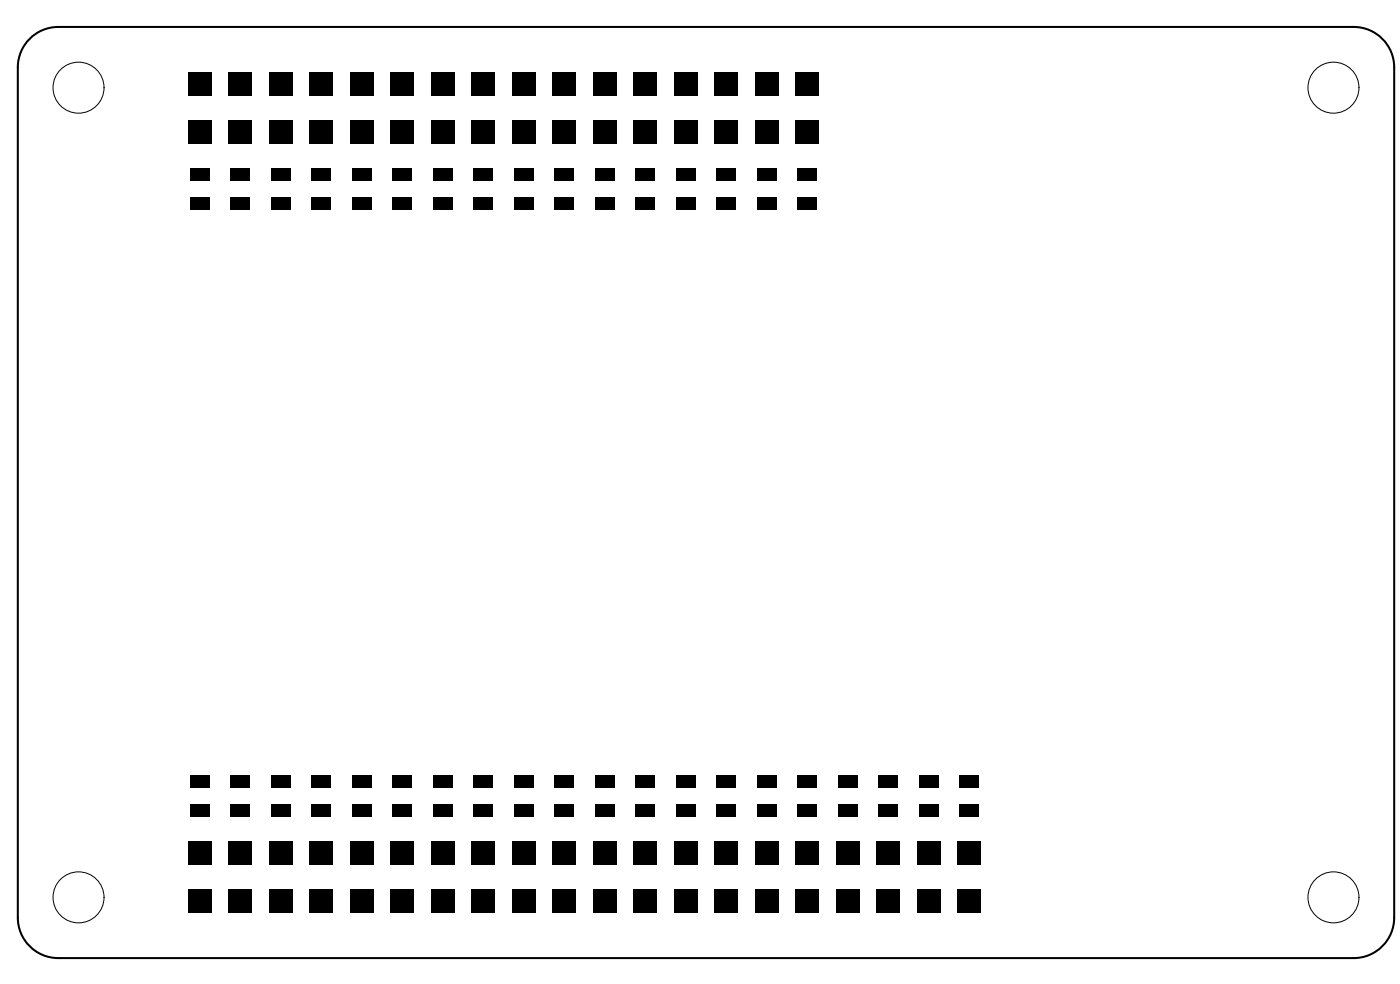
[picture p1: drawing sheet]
<svg xmlns="http://www.w3.org/2000/svg" width="88mm" height="62mm" viewBox="0 0 88 62" stroke-linecap="round" stroke-linejoin="round" font-family="sans-serif">
<path d="M2.1 2.2l.4-.3 .6-.1 .6-.1h81.2a2.54 2.54 0 0 1 2.6 2.5v53.4a2.54 2.54 0 0 1-2.6 2.5h-81.2a2.54 2.54 0 0 1-2.6-2.5v-53.4a2.54 2.54 0 0 1 1-2z" fill="none" stroke="#000" stroke-width=".13"/>
<g fill="none" stroke="#000" stroke-width=".06">
<circle cx="4.9" cy="5.5" r="1.6"/>
<circle cx="83.7" cy="5.5" r="1.6"/>
<circle cx="4.9" cy="56.3" r="1.6"/>
<circle cx="83.7" cy="56.3" r="1.6"/>
</g>
<g fill="#000">
<path d="M11.8 4.5h1.5v1.5h-1.5zM11.8 7.5h1.5v1.5h-1.5zM11.9 12.4h1.2v.8h-1.2zM11.9 10.6h1.2v.8h-1.2zM14.3 4.5h1.5v1.5h-1.5zM14.3 7.5h1.5v1.5h-1.5zM14.5 12.4h1.2v.8h-1.2zM14.5 10.6h1.2v.8h-1.2zM16.9 4.5h1.5v1.5h-1.5zM16.9 7.5h1.5v1.5h-1.5zM17 12.4h1.2v.8h-1.2zM17 10.6h1.2v.8h-1.2z"/>
<path d="M19.4 4.5h1.5v1.5h-1.5zM19.4 7.5h1.5v1.5h-1.5zM19.6 12.4h1.2v.8h-1.2zM19.6 10.6h1.2v.8h-1.2zM22 4.5h1.5v1.5h-1.5zM22 7.5h1.5v1.5h-1.5zM22.1 12.4h1.2v.8h-1.2zM22.1 10.6h1.2v.8h-1.2zM24.5 4.5h1.5v1.5h-1.5zM24.5 7.5h1.5v1.5h-1.5zM24.6 12.4h1.2v.8h-1.2zM24.6 10.6h1.2v.8h-1.2z"/>
<path d="M27 4.5h1.5v1.5h-1.5zM27 7.5h1.5v1.5h-1.5zM27.2 12.4h1.2v.8h-1.2zM27.2 10.6h1.2v.8h-1.2zM29.6 4.5h1.5v1.5h-1.5zM29.6 7.5h1.5v1.5h-1.5zM29.7 12.4h1.2v.8h-1.2zM29.7 10.6h1.2v.8h-1.2zM32.1 4.5h1.5v1.5h-1.5zM32.1 7.5h1.5v1.5h-1.5zM32.3 12.4h1.2v.8h-1.2zM32.3 10.6h1.2v.8h-1.2z"/>
<path d="M34.7 4.5h1.5v1.5h-1.5zM34.7 7.5h1.5v1.5h-1.5zM34.8 12.4h1.2v.8h-1.2zM34.8 10.6h1.2v.8h-1.2zM37.2 4.5h1.5v1.5h-1.5zM37.2 7.5h1.5v1.5h-1.5zM37.3 12.4h1.2v.8h-1.2zM37.3 10.6h1.2v.8h-1.2zM39.7 4.5h1.5v1.5h-1.5zM39.7 7.5h1.5v1.5h-1.5zM39.9 12.4h1.2v.8h-1.2zM39.9 10.6h1.2v.8h-1.2z"/>
<path d="M42.3 4.5h1.5v1.5h-1.5zM42.3 7.5h1.5v1.5h-1.5zM42.4 12.4h1.2v.8h-1.2zM42.4 10.6h1.2v.8h-1.2zM44.8 4.5h1.5v1.5h-1.5zM44.8 7.5h1.5v1.5h-1.5zM45 12.4h1.2v.8h-1.2zM45 10.6h1.2v.8h-1.2zM47.4 4.5h1.5v1.5h-1.5zM47.4 7.5h1.5v1.5h-1.5zM47.5 12.4h1.2v.8h-1.2zM47.5 10.6h1.2v.8h-1.2z"/>
<path d="M49.9 4.5h1.5v1.5h-1.5zM49.9 7.5h1.5v1.5h-1.5zM50 12.4h1.2v.8h-1.2zM50 10.6h1.2v.8h-1.2zM11.8 55.8h1.5v1.5h-1.5zM11.8 52.8h1.5v1.5h-1.5zM11.9 50.5h1.2v.8h-1.2zM11.9 48.7h1.2v.8h-1.2zM14.3 55.8h1.5v1.5h-1.5zM14.3 52.8h1.5v1.5h-1.5zM14.5 50.5h1.2v.8h-1.2zM14.5 48.7h1.2v.8h-1.2z"/>
<path d="M16.9 55.8h1.5v1.5h-1.5zM16.9 52.8h1.5v1.5h-1.5zM17 50.5h1.2v.8h-1.2zM17 48.7h1.2v.8h-1.2zM19.4 55.8h1.5v1.5h-1.5zM19.4 52.8h1.5v1.5h-1.5zM19.6 50.5h1.2v.8h-1.2zM19.6 48.7h1.2v.8h-1.2zM22 55.8h1.5v1.5h-1.5zM22 52.8h1.5v1.5h-1.5zM22.1 50.5h1.2v.8h-1.2zM22.1 48.7h1.2v.8h-1.2z"/>
<path d="M24.5 55.8h1.5v1.5h-1.5zM24.5 52.8h1.5v1.5h-1.5zM24.6 50.5h1.2v.8h-1.2zM24.6 48.7h1.2v.8h-1.2zM27 55.8h1.5v1.5h-1.5zM27 52.8h1.5v1.5h-1.5zM27.2 50.5h1.2v.8h-1.2zM27.2 48.7h1.2v.8h-1.2zM29.6 55.8h1.5v1.5h-1.5zM29.6 52.8h1.5v1.5h-1.5zM29.7 50.5h1.2v.8h-1.2zM29.7 48.7h1.2v.8h-1.2z"/>
<path d="M32.1 55.8h1.5v1.5h-1.5zM32.1 52.8h1.5v1.5h-1.5zM32.3 50.5h1.2v.8h-1.2zM32.3 48.7h1.2v.8h-1.2zM34.7 55.8h1.5v1.5h-1.5zM34.7 52.8h1.5v1.5h-1.5zM34.8 50.5h1.2v.8h-1.2zM34.8 48.7h1.2v.8h-1.2zM37.2 55.8h1.5v1.5h-1.5zM37.2 52.8h1.5v1.5h-1.5zM37.3 50.5h1.2v.8h-1.2zM37.3 48.7h1.2v.8h-1.2z"/>
<path d="M39.7 55.8h1.5v1.5h-1.5zM39.7 52.8h1.5v1.5h-1.5zM39.9 50.5h1.2v.8h-1.2zM39.9 48.7h1.2v.8h-1.2zM42.3 55.8h1.5v1.5h-1.5zM42.3 52.8h1.5v1.5h-1.5zM42.4 50.5h1.2v.8h-1.2zM42.4 48.7h1.2v.8h-1.2zM44.8 55.8h1.5v1.5h-1.5zM44.8 52.8h1.5v1.5h-1.5zM45 50.5h1.2v.8h-1.2zM45 48.7h1.2v.8h-1.2z"/>
<path d="M47.4 55.8h1.5v1.5h-1.5zM47.4 52.8h1.5v1.5h-1.5zM47.5 50.5h1.2v.8h-1.2zM47.5 48.7h1.2v.8h-1.2zM49.9 55.8h1.5v1.5h-1.5zM49.9 52.8h1.5v1.5h-1.5zM50 50.5h1.2v.8h-1.2zM50 48.7h1.2v.8h-1.2zM52.4 55.8h1.5v1.5h-1.5zM52.4 52.8h1.5v1.5h-1.5zM52.6 50.5h1.2v.8h-1.2zM52.6 48.7h1.2v.8h-1.2z"/>
<path d="M55 55.8h1.5v1.5h-1.5zM55 52.8h1.5v1.5h-1.5zM55.1 50.5h1.2v.8h-1.2zM55.1 48.7h1.2v.8h-1.2zM57.5 55.8h1.5v1.5h-1.5zM57.5 52.8h1.5v1.5h-1.5zM57.7 50.5h1.2v.8h-1.2zM57.7 48.7h1.2v.8h-1.2zM60.1 55.8h1.5v1.5h-1.5zM60.1 52.8h1.5v1.5h-1.5zM60.2 50.5h1.2v.8h-1.2zM60.2 48.7h1.2v.8h-1.2z"/>
</g>
</svg>
